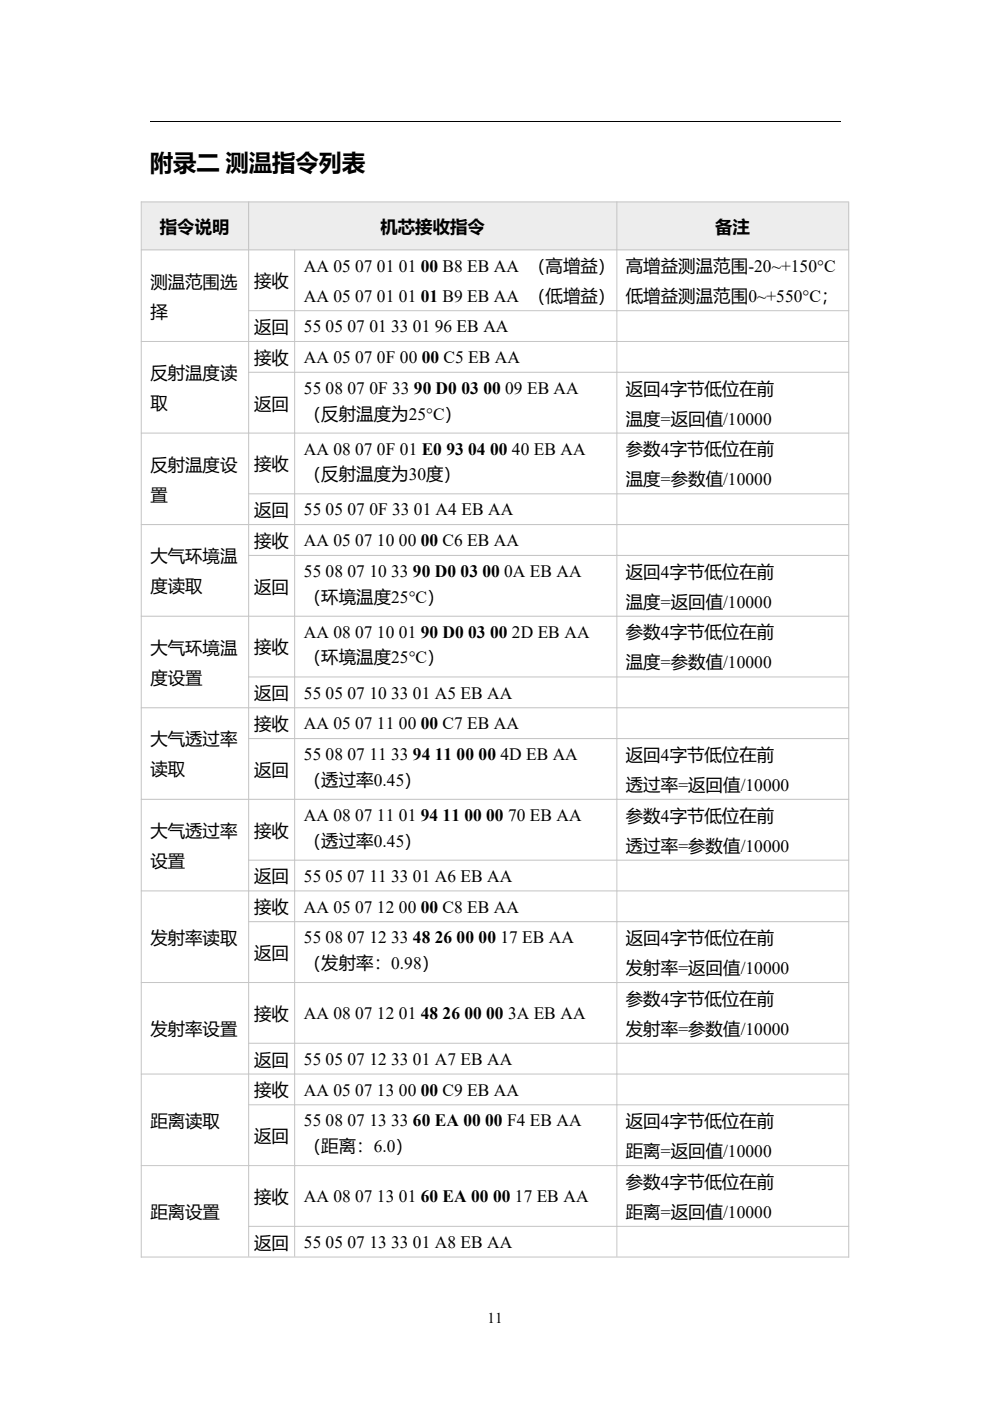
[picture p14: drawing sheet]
<svg xmlns="http://www.w3.org/2000/svg" width="210mm" height="297mm" viewBox="0 0 210 297" stroke-linecap="round" stroke-linejoin="round" font-family="sans-serif">
<defs><g id="words">
<text font-size="5" x="31.8" y="36.2">附录二 测温指令列表</text>
<g font-size="3.7">
<text x="33.9" y="49.4">指令说明</text>
<text x="80.6" y="49.4">机芯接收指令</text>
<text x="151.6" y="49.4">备注</text>
<text x="64.4" y="57.7">AA 05</text>
<text x="75.3" y="57.7">07</text>
<text x="79.9" y="57.7">01</text>
<text x="84.6" y="57.7">01</text>
<text x="89.2" y="57.7">00 B8 EB AA （高增益）</text>
<text x="132.7" y="57.7">高增益测温范围-20~+150°C</text>
<text x="31.9" y="61">测温范围选</text>
<text x="53.9" y="60.9">接收</text>
<text x="64.4" y="64.1">AA 05</text>
<text x="75.3" y="64.1">07</text>
<text x="79.9" y="64.1">01</text>
<text x="84.6" y="64.1">01</text>
<text x="89.2" y="64.1">01 B9 EB AA （低增益）</text>
<text x="132.7" y="64.1">低增益测温范围0~+550°C；</text>
<text x="31.9" y="67.3">择</text>
<text x="53.9" y="70.6">返回</text>
<text x="64.4" y="70.5">55</text>
<text x="69" y="70.5">05</text>
<text x="73.7" y="70.5">07</text>
<text x="78.3" y="70.5">01</text>
<text x="82.9" y="70.5">33</text>
<text x="87.5" y="70.5">01</text>
<text x="92.2" y="70.5">96 EB AA</text>
<text x="53.9" y="77.1">接收</text>
<text x="64.4" y="77">AA 05</text>
<text x="75.3" y="77">07</text>
<text x="79.9" y="77">0F 00</text>
<text x="89.4" y="77">00 C5 EB AA</text>
<text x="31.9" y="80.4">反射温度读</text>
<text x="64.4" y="83.5">55</text>
<text x="69" y="83.5">08</text>
<text x="73.7" y="83.5">07</text>
<text x="78.3" y="83.5">0F 33</text>
<text x="87.8" y="83.5">90 D0</text>
<text x="97.8" y="83.5">03</text>
<text x="102.5" y="83.5">00</text>
<text x="107.1" y="83.5">09 EB AA</text>
<text x="132.7" y="83.7">返回4字节低位在前</text>
<text x="31.9" y="86.7">取</text>
<text x="53.9" y="86.8">返回</text>
<text x="64.4" y="89">（反射温度为25°C）</text>
<text x="132.7" y="90">温度=返回值/10000</text>
<text x="31.9" y="99.8">反射温度设</text>
<text x="53.9" y="99.7">接收</text>
<text x="64.4" y="96.4">AA 08</text>
<text x="64.4" y="101.8">（反射温度为30度）</text>
<text x="75.3" y="96.4">07</text>
<text x="79.9" y="96.4">0F 01 E0</text>
<text x="94.7" y="96.4">93</text>
<text x="99.3" y="96.4">04</text>
<text x="103.9" y="96.4">00</text>
<text x="108.5" y="96.4">40 EB AA</text>
<text x="132.7" y="96.5">参数4字节低位在前</text>
<text x="31.9" y="106.1">置</text>
<text x="132.7" y="102.9">温度=参数值/10000</text>
<text x="53.9" y="109.4">返回</text>
<text x="64.4" y="109.3">55</text>
<text x="69" y="109.3">05</text>
<text x="73.7" y="109.3">07</text>
<text x="78.3" y="109.3">0F 33</text>
<text x="87.8" y="109.3">01 A4 EB AA</text>
<text x="31.9" y="119.2">大气环境温</text>
<text x="53.9" y="116">接收</text>
<text x="64.4" y="115.8">AA 05</text>
<text x="75.3" y="115.8">07</text>
<text x="79.9" y="115.8">10</text>
<text x="84.6" y="115.8">00</text>
<text x="89.2" y="115.8">00 C6 EB AA</text>
<text x="31.9" y="125.6">度读取</text>
<text x="53.9" y="125.7">返回</text>
<text x="64.4" y="122.4">55</text>
<text x="69" y="122.4">08</text>
<text x="73.7" y="122.4">07</text>
<text x="78.3" y="122.4">10</text>
<text x="82.9" y="122.4">33</text>
<text x="87.5" y="122.4">90 D0</text>
<text x="97.7" y="122.4">03</text>
<text x="102.3" y="122.4">00</text>
<text x="106.9" y="122.4">0A EB AA</text>
<text x="132.7" y="122.5">返回4字节低位在前</text>
<text x="64.4" y="127.8">（环境温度25°C）</text>
<text x="132.7" y="128.8">温度=返回值/10000</text>
<text x="64.4" y="135.2">AA 08</text>
<text x="75.3" y="135.2">07</text>
<text x="79.9" y="135.2">10</text>
<text x="84.6" y="135.2">01</text>
<text x="89.2" y="135.2">90 D0</text>
<text x="99.3" y="135.2">03</text>
<text x="103.9" y="135.2">00</text>
<text x="108.5" y="135.2">2D EB AA</text>
<text x="132.7" y="135.4">参数4字节低位在前</text>
<text x="31.9" y="138.6">大气环境温</text>
<text x="53.9" y="138.5">接收</text>
<text x="64.4" y="140.6">（环境温度25°C）</text>
<text x="132.7" y="141.7">温度=参数值/10000</text>
<text x="31.9" y="145">度设置</text>
<text x="53.9" y="148.3">返回</text>
<text x="64.4" y="148.1">55</text>
<text x="69" y="148.1">05</text>
<text x="73.7" y="148.1">07</text>
<text x="78.3" y="148.1">10</text>
<text x="82.9" y="148.1">33</text>
<text x="87.5" y="148.1">01 A5 EB AA</text>
<text x="53.9" y="154.8">接收</text>
<text x="64.4" y="154.6">AA 05</text>
<text x="75.3" y="154.6">07</text>
<text x="79.9" y="154.6">11</text>
<text x="84.6" y="154.6">00</text>
<text x="89.2" y="154.6">00 C7 EB AA</text>
<text x="31.9" y="158">大气透过率</text>
<text x="64.4" y="161.2">55</text>
<text x="69" y="161.2">08</text>
<text x="73.7" y="161.2">07</text>
<text x="78.3" y="161.2">11</text>
<text x="82.9" y="161.2">33</text>
<text x="87.5" y="161.2">94</text>
<text x="92.2" y="161.2">11</text>
<text x="96.8" y="161.2">00</text>
<text x="101.5" y="161.2">00</text>
<text x="106.1" y="161.2">4D EB AA</text>
<text x="132.7" y="161.3">返回4字节低位在前</text>
<text x="31.9" y="164.4">读取</text>
<text x="53.9" y="164.5">返回</text>
<text x="64.4" y="166.6">（透过率0.45）</text>
<text x="132.7" y="167.7">透过率=返回值/10000</text>
<text x="31.9" y="177.5">大气透过率</text>
<text x="53.9" y="177.4">接收</text>
<text x="64.4" y="174">AA 08</text>
<text x="64.4" y="179.5">（透过率0.45）</text>
<text x="75.3" y="174">07</text>
<text x="79.9" y="174">11</text>
<text x="84.6" y="174">01</text>
<text x="89.2" y="174">94</text>
<text x="93.9" y="174">11</text>
<text x="98.5" y="174">00</text>
<text x="103.1" y="174">00</text>
<text x="107.7" y="174">70 EB AA</text>
<text x="132.7" y="174.2">参数4字节低位在前</text>
<text x="31.9" y="183.8">设置</text>
<text x="132.7" y="180.6">透过率=参数值/10000</text>
<text x="53.9" y="187.1">返回</text>
<text x="64.4" y="186.9">55</text>
<text x="69" y="186.9">05</text>
<text x="73.7" y="186.9">07</text>
<text x="78.3" y="186.9">11</text>
<text x="82.9" y="186.9">33</text>
<text x="87.5" y="186.9">01 A6 EB AA</text>
<text x="53.9" y="193.6">接收</text>
<text x="64.4" y="193.5">AA 05</text>
<text x="75.3" y="193.5">07</text>
<text x="79.9" y="193.5">12</text>
<text x="84.6" y="193.5">00</text>
<text x="89.2" y="193.5">00 C8 EB AA</text>
<text x="31.9" y="200">发射率读取</text>
<text x="53.9" y="203.3">返回</text>
<text x="64.4" y="200">55</text>
<text x="69" y="200">08</text>
<text x="73.7" y="200">07</text>
<text x="78.3" y="200">12</text>
<text x="82.9" y="200">33</text>
<text x="87.5" y="200">48</text>
<text x="92.2" y="200">26</text>
<text x="96.8" y="200">00</text>
<text x="101.5" y="200">00</text>
<text x="106.1" y="200">17 EB AA</text>
<text x="132.7" y="200.2">返回4字节低位在前</text>
<text x="64.4" y="205.5">（发射率：0.98）</text>
<text x="132.7" y="206.5">发射率=返回值/10000</text>
<text x="132.7" y="213">参数4字节低位在前</text>
<text x="31.9" y="219.5">发射率设置</text>
<text x="53.9" y="216.2">接收</text>
<text x="64.4" y="216">AA 08</text>
<text x="75.3" y="216">07</text>
<text x="79.9" y="216">12</text>
<text x="84.6" y="216">01</text>
<text x="89.2" y="216">48</text>
<text x="93.9" y="216">26</text>
<text x="98.5" y="216">00</text>
<text x="103.1" y="216">00</text>
<text x="107.7" y="216">3A EB AA</text>
<text x="132.7" y="219.4">发射率=参数值/10000</text>
<text x="53.9" y="226">返回</text>
<text x="64.4" y="225.8">55</text>
<text x="69" y="225.8">05</text>
<text x="73.7" y="225.8">07</text>
<text x="78.3" y="225.8">12</text>
<text x="82.9" y="225.8">33</text>
<text x="87.5" y="225.8">01 A7 EB AA</text>
<text x="53.9" y="232.5">接收</text>
<text x="64.4" y="232.3">AA 05</text>
<text x="75.3" y="232.3">07</text>
<text x="79.9" y="232.3">13</text>
<text x="84.6" y="232.3">00</text>
<text x="89.2" y="232.3">00 C9 EB AA</text>
<text x="31.9" y="238.9">距离读取</text>
<text x="64.4" y="238.8">55</text>
<text x="69" y="238.8">08</text>
<text x="73.7" y="238.8">07</text>
<text x="78.3" y="238.8">13</text>
<text x="82.9" y="238.8">33</text>
<text x="87.5" y="238.8">60 EA 00</text>
<text x="102.9" y="238.8">00 F4 EB AA</text>
<text x="132.7" y="239">返回4字节低位在前</text>
<text x="53.9" y="242.2">返回</text>
<text x="64.4" y="244.3">（距离：6.0）</text>
<text x="132.7" y="245.3">距离=返回值/10000</text>
<text x="132.7" y="251.9">参数4字节低位在前</text>
<text x="53.9" y="255">接收</text>
<text x="64.4" y="254.9">AA 08</text>
<text x="75.3" y="254.9">07</text>
<text x="79.9" y="254.9">13</text>
<text x="84.6" y="254.9">01</text>
<text x="89.2" y="254.9">60 EA 00</text>
<text x="104.6" y="254.9">00</text>
<text x="109.2" y="254.9">17 EB AA</text>
<text x="31.9" y="258.3">距离设置</text>
<text x="132.7" y="258.2">距离=返回值/10000</text>
<text x="53.9" y="264.8">返回</text>
<text x="64.4" y="264.6">55</text>
<text x="69" y="264.6">05</text>
<text x="73.7" y="264.6">07</text>
<text x="78.3" y="264.6">13</text>
<text x="82.9" y="264.6">33</text>
<text x="87.5" y="264.6">01 A8 EB AA</text>
</g>
<text font-size="3.2" x="103.4" y="280.6">11</text>
</g></defs>
<path d="M31.8 25.7h146.3" fill="none" stroke="#000" stroke-width=".21"/>
<g fill="#e8eef6">
<path d="M30 42.9h22.7v10h-22.7z" fill-rule="evenodd"/>
<path d="M52.8 42.9h78v10h-78z" fill-rule="evenodd"/>
<path d="M130.8 42.9h49.1v10h-49.1z" fill-rule="evenodd"/>
</g>
<g fill="none" stroke="#c3c3c3" stroke-width=".21">
<path d="M29.9 42.8h150.1M29.9 53h150.1M30 42.7v223.9M52.7 42.7v223.7M62.5 52.9v213.5M130.8 42.7v223.7M180 42.9v223.7M29.9 72.4h150.1M52.6 65.9h127.4M52.6 78.9h127.4M29.9 91.8h150.1M29.9 111.2h150.1"/>
<path d="M52.6 104.7h127.4M52.6 117.8h127.4M29.9 130.6h150.1M29.9 150.1h150.1M52.6 143.5h127.4M52.6 156.6h127.4M29.9 169.5h150.1M29.9 188.9h150.1M52.6 182.4h127.4M52.6 195.4h127.4M29.9 208.3h150.1M29.9 227.7h150.1"/>
<path d="M52.6 221.2h127.4M52.6 234.2h127.4M29.9 247.1h150.1M29.9 266.5h150.1M52.6 260h127.4"/>
</g>
<use href="#words"/>
</svg>
